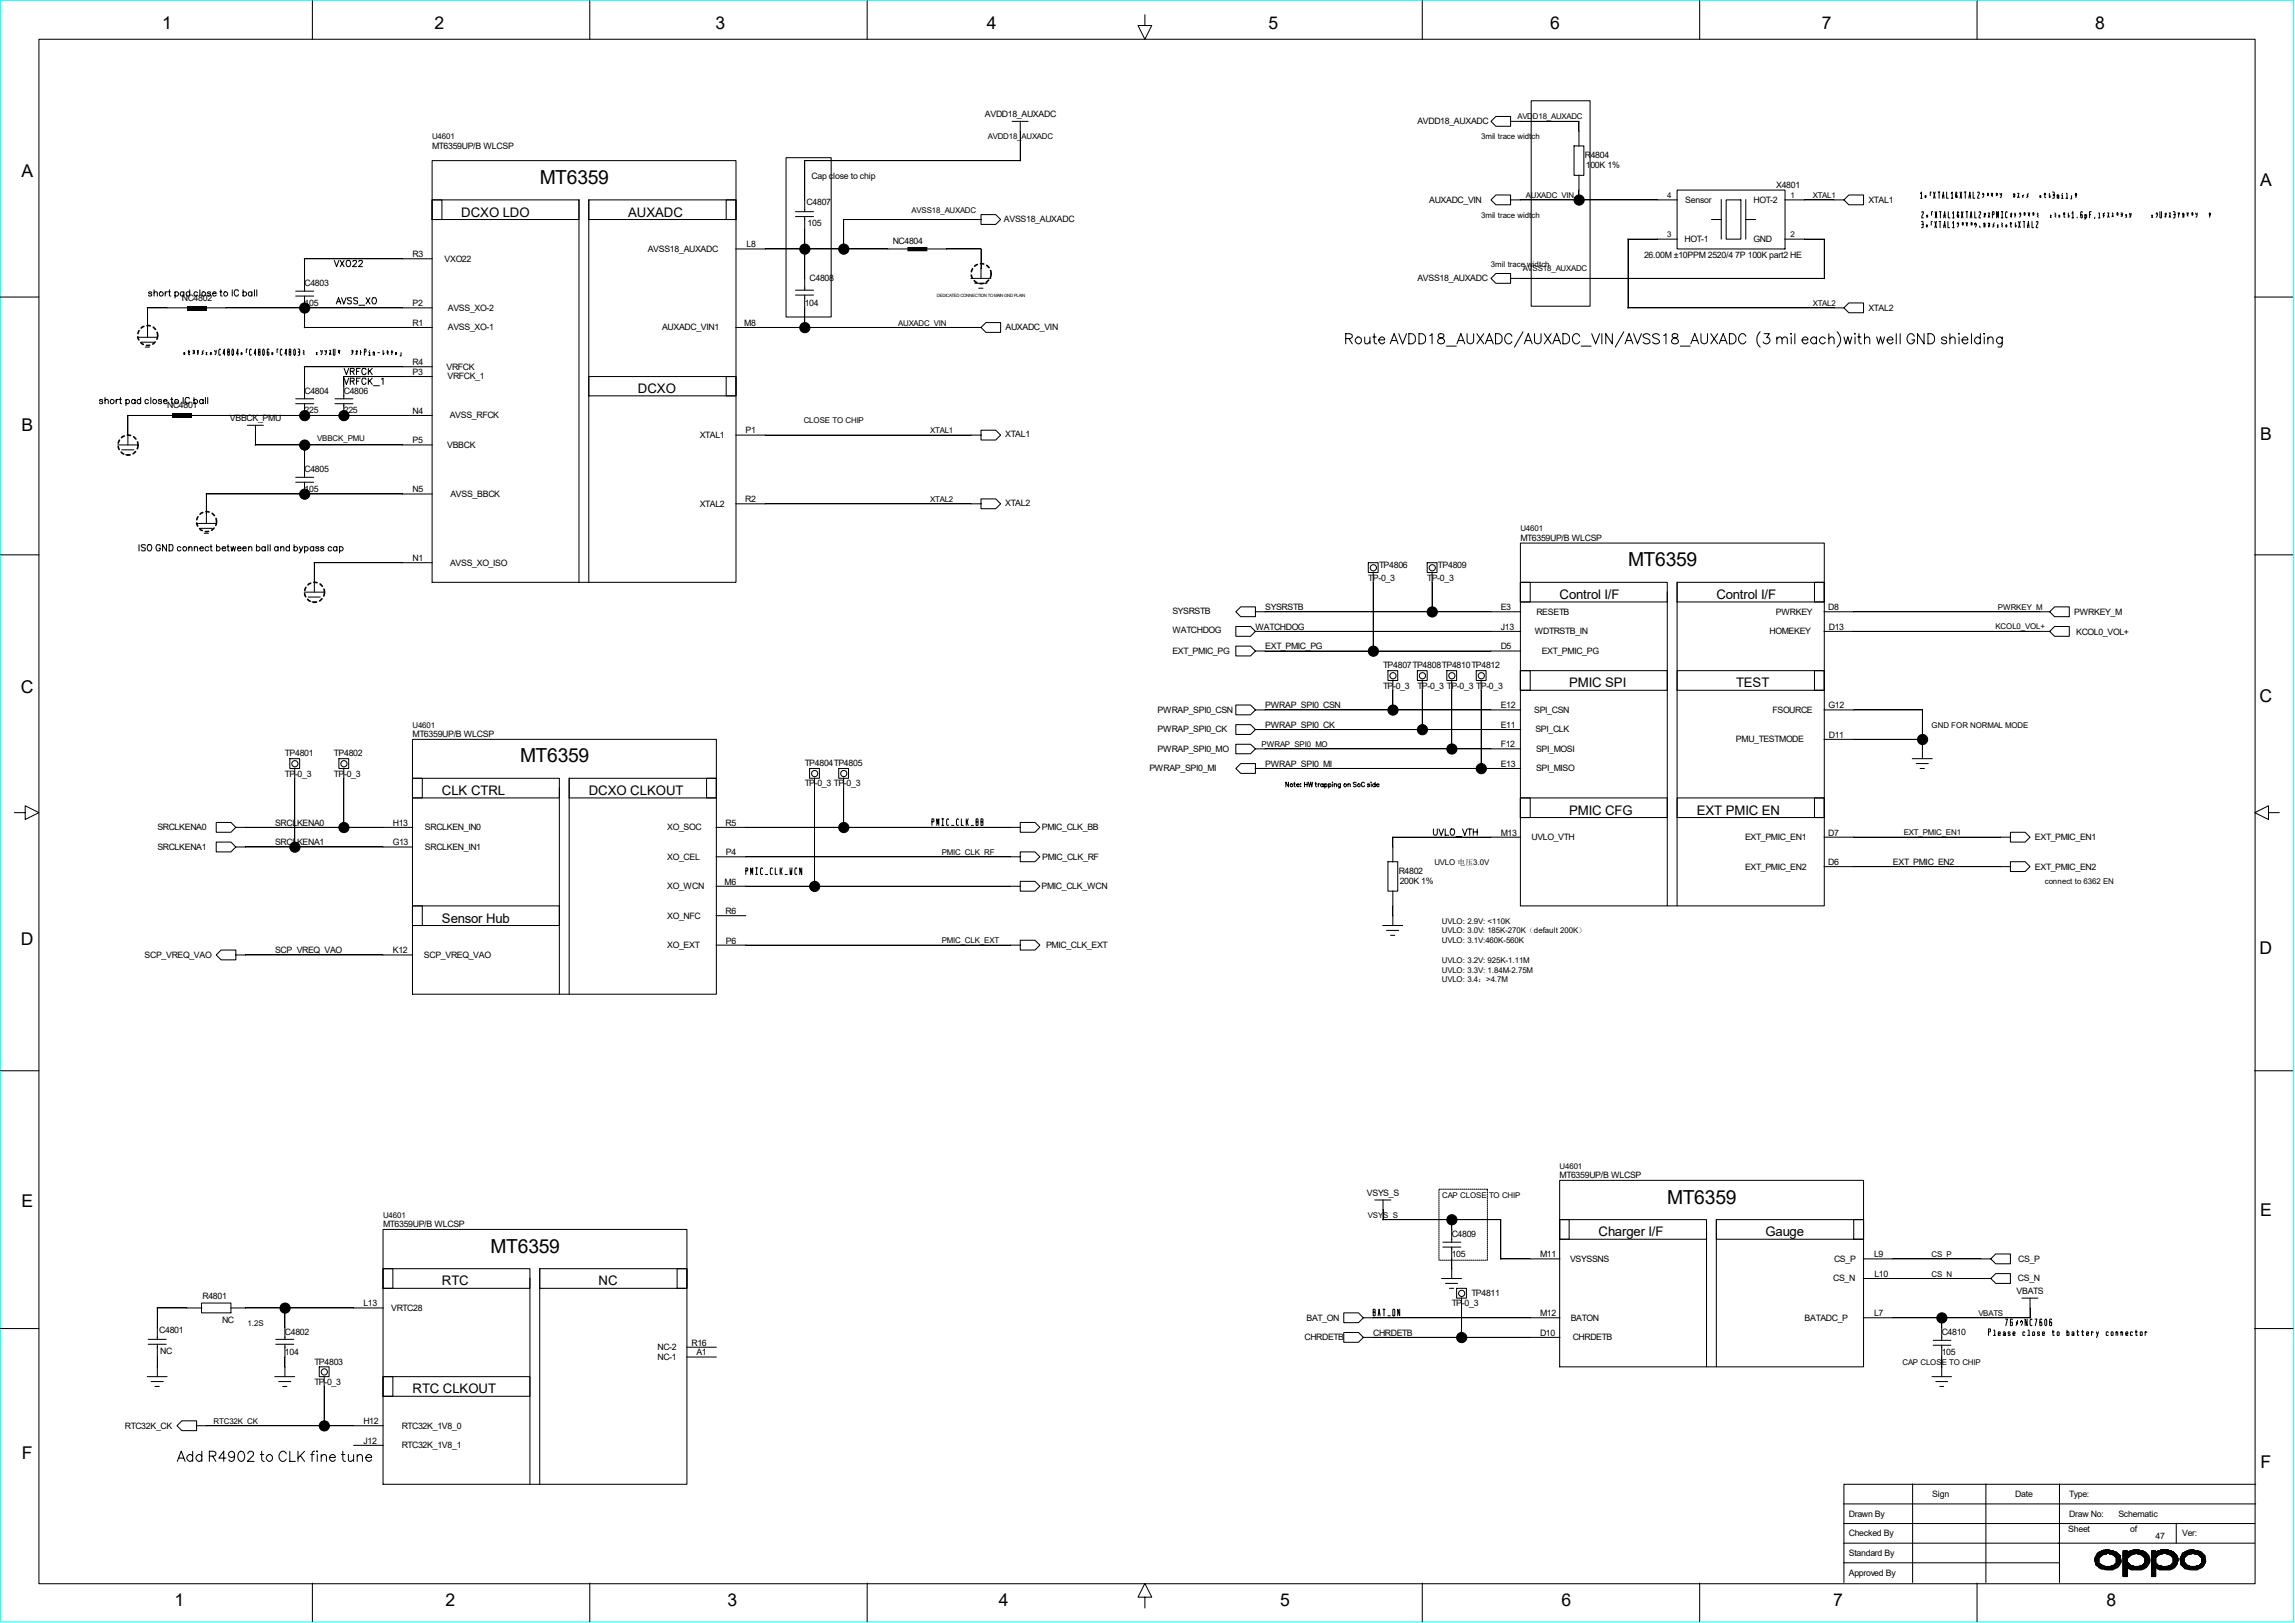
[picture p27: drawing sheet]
<svg xmlns="http://www.w3.org/2000/svg" width="297mm" height="210mm" viewBox="0 0 297 210" stroke-linecap="round" stroke-linejoin="round" font-family="sans-serif">
<defs><g id="words">
<g font-size="2.5">
<text x="69.8" y="23.8">MT6359</text>
<text x="210.7" y="73.3">MT6359</text>
<text x="67.3" y="98.6">MT6359</text>
<text x="215.8" y="155.7">MT6359</text>
<text x="63.5" y="162.1">MT6359</text>
</g>
<g font-size="2.3">
<text x="21" y="3.8">1</text>
<text x="56.2" y="3.8">2</text>
<text x="92.6" y="3.8">3</text>
<text x="127.7" y="3.8">4</text>
<text x="164.2" y="3.8">5</text>
<text x="200.6" y="3.8">6</text>
<text x="235.8" y="3.8">7</text>
<text x="271.1" y="3.8">8</text>
<text x="2.8" y="22.9">A</text>
<text x="292.5" y="24.1">A</text>
<text x="2.8" y="55.8">B</text>
<text x="292.5" y="56.9">B</text>
<text x="2.7" y="89.7">C</text>
<text x="292.4" y="90.8">C</text>
<text x="2.7" y="122.3">D</text>
<text x="292.4" y="123.4">D</text>
<text x="2.8" y="156.2">E</text>
<text x="292.5" y="157.3">E</text>
<text x="2.8" y="188.8">F</text>
<text x="292.5" y="189.9">F</text>
<text x="22.6" y="207.8">1</text>
<text x="57.7" y="207.8">2</text>
<text x="94.2" y="207.8">3</text>
<text x="129.2" y="207.8">4</text>
<text x="165.7" y="207.8">5</text>
<text x="202.1" y="207.8">6</text>
<text x="237.2" y="207.8">7</text>
<text x="272.6" y="207.8">8</text>
</g>
<g font-size="1.7">
<text x="59.7" y="28">DCXO LDO</text>
<text x="81.3" y="28">AUXADC</text>
<text x="82.5" y="50.8">DCXO</text>
<text x="201.8" y="77.5">Control I/F</text>
<text x="222.1" y="77.5">Control I/F</text>
<text x="203.1" y="88.9">PMIC SPI</text>
<text x="224.7" y="88.9">TEST</text>
<text x="57.2" y="102.9">CLK CTRL</text>
<text x="76.2" y="102.9">DCXO CLKOUT</text>
<text x="203.1" y="105.4">PMIC CFG</text>
<text x="219.6" y="105.4">EXT PMIC EN</text>
<text x="57.2" y="119.4">Sensor Hub</text>
<text x="206.9" y="160">Charger I/F</text>
<text x="228.5" y="160">Gauge</text>
<text x="57.2" y="166.3">RTC</text>
<text x="77.5" y="166.3">NC</text>
<text x="53.4" y="180.3">RTC CLKOUT</text>
</g>
<g font-size="1.1">
<text x="127.5" y="15.2">AVDD18_AUXADC</text>
<text x="183.4" y="16.1">AVDD18_AUXADC</text>
<text x="55.9" y="19.2">MT6359UP/B WLCSP</text>
<text x="105" y="23.1">Cap close to chip</text>
<text x="205.1" y="20.5">R4804</text>
<text x="205.2" y="21.8">100K 1%</text>
<text x="104.4" y="26.6">C4807</text>
<text x="104.5" y="29.3">105</text>
<text x="129.9" y="28.8">AVSS18_AUXADC</text>
<text x="185" y="26.2">AUXADC_VIN</text>
<text x="218.1" y="26.2">Sensor</text>
<text x="226.9" y="26.2">HOT-2</text>
<text x="229.9" y="24.4">X4801</text>
<text x="241.8" y="26.2">XTAL1</text>
<text x="53.4" y="33.3">R3</text>
<text x="57.5" y="33.9">VXO22</text>
<text x="83.8" y="32.6">AVSS18_AUXADC</text>
<text x="96.6" y="32">L8</text>
<text x="115.5" y="31.5">NC4804</text>
<text x="212.8" y="33.4">26.00M ±10PPM 2520/4 7P 100K part2 HE</text>
<text x="218" y="31.3">HOT-1</text>
<text x="226.9" y="31.3">GND</text>
<text x="23.5" y="38.9">NC4802</text>
<text x="39.4" y="39.5">105</text>
<text x="39.4" y="37">C4803</text>
<text x="53.4" y="39.6">P2</text>
<text x="58" y="40.2">AVSS_XO-2</text>
<text x="104.1" y="39.5">104</text>
<text x="104.8" y="36.4">C4808</text>
<text x="183.4" y="36.4">AVSS18_AUXADC</text>
<text x="241.8" y="40.2">XTAL2</text>
<text x="53.4" y="42.2">R1</text>
<text x="53.4" y="47.2">R4</text>
<text x="57.8" y="47.8">VRFCK</text>
<text x="58" y="42.8">AVSS_XO-1</text>
<text x="85.7" y="42.8">AUXADC_VIN1</text>
<text x="96.3" y="42.2">M8</text>
<text x="130.1" y="42.8">AUXADC_VIN</text>
<text x="21.6" y="52.8">NC4801</text>
<text x="39.4" y="53.5">225</text>
<text x="39.4" y="51">C4804</text>
<text x="44.5" y="51">C4806</text>
<text x="44.5" y="53.5">225</text>
<text x="53.4" y="53.6">N4</text>
<text x="53.4" y="48.5">P3</text>
<text x="57.9" y="49.1">VRFCK_1</text>
<text x="29.8" y="54.5">VBBCK_PMU</text>
<text x="53.4" y="57.4">P5</text>
<text x="57.9" y="58">VBBCK</text>
<text x="58.2" y="54.1">AVSS_RFCK</text>
<text x="90.6" y="56.7">XTAL1</text>
<text x="96.5" y="56.1">P1</text>
<text x="130.1" y="56.6">XTAL1</text>
<text x="39.4" y="63.6">105</text>
<text x="39.4" y="61.1">C4805</text>
<text x="53.4" y="63.7">N5</text>
<text x="58.3" y="64.3">AVSS_BBCK</text>
<text x="90.6" y="65.6">XTAL2</text>
<text x="96.4" y="65">R2</text>
<text x="130.1" y="65.4">XTAL2</text>
<text x="196.8" y="70">MT6359UP/B WLCSP</text>
<text x="53.4" y="72.6">N1</text>
<text x="58.3" y="73.2">AVSS_XO_ISO</text>
<text x="177.1" y="75.1">TP-0_3</text>
<text x="178.5" y="73.5">TP4806</text>
<text x="184.7" y="75.1">TP-0_3</text>
<text x="186.1" y="73.5">TP4809</text>
<text x="151.7" y="79.4">SYSRSTB</text>
<text x="151.7" y="82">WATCHDOG</text>
<text x="162.5" y="81.5">WATCHDOG</text>
<text x="163.7" y="79">SYSRSTB</text>
<text x="194.2" y="81.5">J13</text>
<text x="194.2" y="79">E3</text>
<text x="198.6" y="82.1">WDTRSTB_IN</text>
<text x="198.8" y="79.5">RESETB</text>
<text x="229" y="82.1">HOMEKEY</text>
<text x="229.8" y="79.5">PWRKEY</text>
<text x="236.6" y="79">D8</text>
<text x="236.7" y="81.5">D13</text>
<text x="268.4" y="79.5">PWRKEY_M</text>
<text x="268.7" y="82.2">KCOL0_VOL+</text>
<text x="151.7" y="84.6">EXT_PMIC_PG</text>
<text x="163.7" y="84">EXT_PMIC_PG</text>
<text x="179" y="86.5">TP4807TP4808TP4810TP4812</text>
<text x="179" y="89.1">TP-0_3</text>
<text x="183.4" y="89.1">TP-0_3 TP-0_3 TP-0_3</text>
<text x="194.2" y="84">D5</text>
<text x="199.5" y="84.6">EXT_PMIC_PG</text>
<text x="53.4" y="95.4">MT6359UP/B WLCSP</text>
<text x="149.8" y="92.2">PWRAP_SPI0_CSN</text>
<text x="149.8" y="94.8">PWRAP_SPI0_CK</text>
<text x="163.7" y="94.2">PWRAP_SPI0_CK</text>
<text x="163.7" y="91.7">PWRAP_SPI0_CSN</text>
<text x="194.2" y="91.7">E12</text>
<text x="194.2" y="94.2">E11</text>
<text x="198.5" y="92.2">SPI_CSN</text>
<text x="198.7" y="94.8">SPI_CLK</text>
<text x="229.4" y="92.2">FSOURCE</text>
<text x="236.6" y="91.7">G12</text>
<text x="236.7" y="95.5">D11</text>
<text x="36.9" y="97.9">TP4801</text>
<text x="36.9" y="100.5">TP-0_3</text>
<text x="43.2" y="100.5">TP-0_3</text>
<text x="43.2" y="97.9">TP4802</text>
<text x="104.1" y="101.8">TP-0_3 TP-0_3</text>
<text x="104.1" y="99.1">TP4804TP4805</text>
<text x="148.8" y="99.8">PWRAP_SPI0_MI</text>
<text x="149.8" y="97.3">PWRAP_SPI0_MO</text>
<text x="163.7" y="99.2">PWRAP_SPI0_MI</text>
<text x="194.2" y="99.2">E13</text>
<text x="194.2" y="96.7">F12</text>
<text x="198.8" y="97.3">SPI_MOSI</text>
<text x="198.8" y="99.8">SPI_MISO</text>
<text x="224.7" y="96.1">PMU_TESTMODE</text>
<text x="20.4" y="107.4">SRCLKENA0</text>
<text x="35.6" y="106.8">SRCLKENA0</text>
<text x="50.8" y="106.8">H13</text>
<text x="55" y="107.4">SRCLKEN_IN0</text>
<text x="86.4" y="107.4">XO_SOC</text>
<text x="93.9" y="106.8">R5</text>
<text x="134.8" y="107.4">PMIC_CLK_BB</text>
<text x="20.4" y="110">SRCLKENA1</text>
<text x="35.6" y="109.4">SRCLKENA1</text>
<text x="50.8" y="109.4">G13</text>
<text x="55" y="110">SRCLKEN_IN1</text>
<text x="86.4" y="111.3">XO_CEL</text>
<text x="93.9" y="110.7">P4</text>
<text x="134.9" y="111.3">PMIC_CLK_RF</text>
<text x="181" y="113.1">R4802</text>
<text x="194.2" y="108.1">M13</text>
<text x="198.2" y="108.7">UVLO_VTH</text>
<text x="225.8" y="108.7">EXT_PMIC_EN1</text>
<text x="225.8" y="112.5">EXT_PMIC_EN2</text>
<text x="236.6" y="108.1">D7</text>
<text x="236.6" y="111.9">D6</text>
<text x="245" y="111.9">EXT_PMIC_EN2</text>
<text x="263.4" y="112.5">EXT_PMIC_EN2</text>
<text x="263.4" y="108.7">EXT_PMIC_EN1</text>
<text x="86.4" y="118.9">XO_NFC</text>
<text x="86.4" y="115.1">XO_WCN</text>
<text x="93.8" y="114.5">M6</text>
<text x="93.9" y="118.3">R6</text>
<text x="134.8" y="115.1">PMIC_CLK_WCN</text>
<text x="181.1" y="114.4">200K 1%</text>
<text x="18.7" y="124">SCP_VREQ_VAO</text>
<text x="35.6" y="123.4">SCP_VREQ_VAO</text>
<text x="50.8" y="123.4">K12</text>
<text x="54.9" y="124">SCP_VREQ_VAO</text>
<text x="86.4" y="122.7">XO_EXT</text>
<text x="93.9" y="122.1">P6</text>
<text x="135.4" y="122.7">PMIC_CLK_EXT</text>
<text x="176.9" y="154.8">VSYS_S</text>
<text x="201.8" y="152.4">MT6359UP/B WLCSP</text>
<text x="49.6" y="158.8">MT6359UP/B WLCSP</text>
<text x="187.9" y="160.1">C4809</text>
<text x="187.9" y="162.6">105</text>
<text x="190.4" y="167.7">TP4811</text>
<text x="199.3" y="162.7">M11</text>
<text x="203.2" y="163.3">VSYSSNS</text>
<text x="237.2" y="165.8">CS_N</text>
<text x="237.4" y="163.3">CS_P</text>
<text x="242.5" y="162.7">L9</text>
<text x="242.6" y="165.2">L10</text>
<text x="261" y="167.5">VBATS</text>
<text x="261.2" y="165.8">CS_N</text>
<text x="261.2" y="163.3">CS_P</text>
<text x="20.6" y="172.5">C4801</text>
<text x="26.2" y="168.1">R4801</text>
<text x="28.7" y="171.2">NC</text>
<text x="36.9" y="172.8">C4802</text>
<text x="47" y="169">L13</text>
<text x="50.6" y="169.6">VRTC28</text>
<text x="168.8" y="173.4">CHRDETB</text>
<text x="169.1" y="170.9">BAT_ON</text>
<text x="177.7" y="172.8">CHRDETB</text>
<text x="187.9" y="169">TP-0_3</text>
<text x="199.3" y="172.8">D10</text>
<text x="199.3" y="170.3">M12</text>
<text x="203.3" y="170.9">BATON</text>
<text x="203.5" y="173.4">CHRDETB</text>
<text x="233.6" y="170.9">BATADC_P</text>
<text x="242.5" y="170.3">L7</text>
<text x="251.3" y="172.8">C4810</text>
<text x="20.7" y="175.2">NC</text>
<text x="36.9" y="175.3">104</text>
<text x="40.7" y="176.6">TP4803</text>
<text x="40.7" y="179.2">TP-0_3</text>
<text x="85.1" y="176">NC-1</text>
<text x="85.1" y="174.7">NC-2</text>
<text x="89.5" y="174.1">R16</text>
<text x="90.1" y="175.4">A1</text>
<text x="251.3" y="175.3">105</text>
<text x="16.2" y="184.9">RTC32K_CK</text>
<text x="47" y="184.3">H12</text>
<text x="52" y="184.9">RTC32K_1V8_0</text>
<text x="47" y="186.8">J12</text>
<text x="52" y="187.4">RTC32K_1V8_1</text>
<text x="239.3" y="196.3">Drawn By</text>
<text x="250.1" y="193.7">Sign</text>
<text x="260.8" y="193.7">Date</text>
<text x="267.8" y="193.7">Type:</text>
<text x="267.8" y="196.3">Draw No:</text>
<text x="274.2" y="196.3">Schematic</text>
<text x="239.3" y="198.8">Checked By</text>
<text x="239.3" y="201.3">Standard By</text>
<text x="239.3" y="203.9">Approved By</text>
<text x="267.7" y="198.3">Sheet</text>
<text x="275.7" y="198.3">of</text>
<text x="279" y="199.1">47</text>
<text x="282.4" y="198.8">Ver:</text>
</g>
<g font-size="1">
<text x="55.9" y="18">U4601</text>
<text x="127.8" y="18">AVDD18_AUXADC</text>
<text x="191.7" y="18">3mil trace widtch</text>
<text x="196.4" y="15.5">AVDD18_AUXADC</text>
<text x="118" y="27.5">AVSS18_AUXADC</text>
<text x="191.7" y="28.2">3mil trace widtch</text>
<text x="197.5" y="25.6">AUXADC_VIN</text>
<text x="215.8" y="25.6">4</text>
<text x="231.7" y="25.6">1</text>
<text x="234.6" y="25.6">XTAL1</text>
<text x="193" y="34.5">3mil trace widtch</text>
<text x="197.1" y="35">AVSS18_AUXADC</text>
<text x="215.8" y="30.7">3</text>
<text x="231.7" y="30.7">2</text>
<text x="234.6" y="39.6">XTAL2</text>
<text x="116.2" y="42.1">AUXADC_VIN</text>
<text x="41.1" y="57.1">VBBCK_PMU</text>
<text x="104" y="54.8">CLOSE TO CHIP</text>
<text x="120.4" y="56">XTAL1</text>
<text x="120.4" y="64.9">XTAL2</text>
<text x="196.8" y="68.7">U4601</text>
<text x="258.2" y="81.4">KCOL0_VOL+</text>
<text x="258.6" y="78.9">PWRKEY_M</text>
<text x="53.4" y="94.1">U4601</text>
<text x="250" y="94.1">GND FOR NORMAL MODE</text>
<text x="163.3" y="96.6">PWRAP_SPI0_MO</text>
<text x="121.9" y="110.6">PMIC_CLK_RF</text>
<text x="185.6" y="111.9">UVLO 电压3.0V</text>
<text x="246.4" y="108.1">EXT_PMIC_EN1</text>
<text x="186.6" y="119.5">UVLO: 2.9V: &lt;110K</text>
<text x="264.6" y="114.4">connect to 6362 EN</text>
<text x="121.9" y="122">PMIC_CLK_EXT</text>
<text x="186.6" y="120.8">UVLO: 3.0V: 185K-270K（default 200K）</text>
<text x="186.6" y="122">UVLO: 3.1V:460K-560K</text>
<text x="186.6" y="124.6">UVLO: 3.2V: 925K-1.11M</text>
<text x="186.6" y="125.9">UVLO: 3.3V: 1.84M-2.75M</text>
<text x="186.6" y="127.1">UVLO: 3.4：&gt;4.7M</text>
<text x="186.6" y="155">CAP CLOSE TO CHIP</text>
<text x="201.8" y="151.2">U4601</text>
<text x="49.6" y="157.6">U4601</text>
<text x="177" y="157.6">VSYS_S</text>
<text x="250" y="162.6">CS_P</text>
<text x="250" y="165.2">CS_N</text>
<text x="32" y="171.5">1.2S</text>
<text x="256" y="170.3">VBATS</text>
<text x="246.2" y="176.6">CAP CLOSE TO CHIP</text>
<text x="27.6" y="184.2">RTC32K_CK</text>
</g>
<text font-size=".6" x="121.2" y="38.4">DEDICATED CONNECTION TO MAIN GND PLAIN</text>
</g></defs>
<path d="M.1 0h296.7v209.9h-296.7z" fill="none" stroke="#0ff" stroke-width=".13"/>
<path d="M24.2 39.6h2.6v.5h-2.6zM22.3 53.5h2.5v.6h-2.5z" fill="#000"/>
<g fill="none" stroke="#000" stroke-width=".13">
<path d="M5 5.1h286.8v199.8h-286.8zM40.4 .1v5M76.3 .1v5M112.2 .1v5M131 15.7h2.1M132 15.7v5.1M148.2 1.9v1.4h.9l-.9 1.8-.9-1.8h.9M184.1 .1v5M193.6 15.1h1.9v1.2h-1.9l-.6-.6zM195.5 15.7h8.8v3.2M198.2 13h7.6v26.6h-7.6zM203.7 18.9h1.3v3.8h-1.3z"/>
<path d="M220 .1v5M255.9 .1v5M0 38.4h5M19 39.8h5.2M19.1 39.8v3.8M19.6 37.9v-.1a.24 .24 0 0 0-.4 .1l.4 .2v.2a.24 .24 0 0 1-.4-.1M19.9 37.9l.2-.1h.2l.1 .5M19.9 37.5v.8M21.4 37.8v.5M21.7 37.8h-.2l-.1 .2M21.8 37.8h.3M21.9 37.5v.8h.2"/>
<path d="M22.6 37.9a.26 .26 0 0 1 .4-.1 .26 .26 0 0 1 0 .4 .26 .26 0 0 1-.4 0M22.6 37.8v.8M23.8 37.9a.26 .26 0 0 0-.4-.1 .26 .26 0 0 0 0 .4 .26 .26 0 0 0 .4 0M23.8 37.8v.5M24.6 37.9a.26 .26 0 0 0-.4-.1 .26 .26 0 0 0 0 .4 .26 .26 0 0 0 .4 0M24.6 37.5v.8M25.6 37.9a.26 .26 0 0 0-.4-.1 .26 .26 0 0 0 0 .4 .26 .26 0 0 0 .4 0M25.9 37.5v.8M26.7 39.8h29.3M27.3 37.9l-.1-.1a.24 .24 0 0 0-.4 .1l.4 .2v.2a.24 .24 0 0 1-.4-.1M27.5 38h.5a.25 .25 0 0 0-.4-.2 .25 .25 0 0 0 0 .4l.1 .1 .3-.1M28.4 37.8h.3"/>
<path d="M28.6 37.5v.8h.1M30.1 37.5v.8M30.9 37.7a.31 .31 0 0 0-.5-.2 .31 .31 0 0 0-.1 .5 .28 .28 0 0 0 .2 .3 .28 .28 0 0 0 .4-.2M31.5 37.9a.26 .26 0 0 1 .3-.1 .26 .26 0 0 1 0 .4 .26 .26 0 0 1-.3 0M31.5 37.5v.8M32.6 37.9a.26 .26 0 0 0-.4-.1 .26 .26 0 0 0 0 .4 .26 .26 0 0 0 .4 0M32.6 37.8v.5M32.9 37.5v.8M33.2 37.5v.8M38.3 37.7h2.3M38.3 38.3h2.3M39.4 33.5h16.6"/>
<path d="M39.4 33.5v4.2M39.4 38.3v4.1M43.3 33.7l.3 .8 .3-.8M43.5 39.3l.3-.8 .3 .8M43.6 39h.4M44 33.7l.5 .8M44.2 38.5l.3 .8 .3-.8M44.5 33.7l-.5 .8M44.9 33.7a.4 .4 0 0 1 .5 .2 .4 .4 0 0 1-.1 .5v.1a.4 .4 0 0 1-.5-.2 .4 .4 0 0 1 .1-.5zM45.5 38.6l-.1-.1h-.4v.1l.1 .3 .4 .1-.1 .3a.33 .33 0 0 1-.4-.1M45.7 33.9v-.2h.4v.3l-.5 .5h.5M46.3 38.6l-.1-.1h-.4v.1l.1 .3 .4 .1-.1 .3a.33 .33 0 0 1-.4-.1"/>
<path d="M46.4 33.9l.1-.2h.4v.3l-.5 .5h.5M46.4 39.5h.8M47.4 38.5l.5 .8M47.9 38.5l-.5 .8M48.3 38.5a.4 .4 0 0 1 .4 .2 .4 .4 0 0 1-.1 .5v.1a.4 .4 0 0 1-.5-.2 .4 .4 0 0 1 .1-.5zM55.9 25.9h19v2.5h-19zM55.9 25.9h1.3v2.5h-1.3zM55.9 20.8h39.3v54.6h-39.3zM74.9 25.8v49.6M76.2 25.9h19v2.5h-19zM76.2 25.8v49.6M94 25.9h1.2v2.5h-1.2z"/>
<path d="M95.2 32.2h22.3M101.7 20.4h5.9v20.6h-5.9zM103 38.2h2.3M103 37.5h2.3M103 28h2.3M103 27.4h2.3M104.1 20.8h27.9M104.1 20.8v6.6M104.1 28v9.5M104.1 38.2v4.2M109.1 28.4h17.9M109.2 28.4v3.9"/>
<path d="M119.9 32.2h7.1v3.8M125.6 36h2.6M126.2 36.7h1.5M126.7 37.3h.5M127 27.8h1.9l.6 .6-.6 .6h-1.9zM193.6 25.2h1.9v1.3h-1.9l-.6-.6zM193.6 35.4h1.9v1.3h-1.9l-.6-.7zM195.5 36h40.6M195.5 25.9h21.6M204.3 22.6v3.3M210.7 39.8h28M210.7 30.9h6.4"/>
<path d="M210.7 30.9v9M217 24.6h14v7.6h-14zM221.5 28.4h1.3M222.8 25.8v5.1M223.4 25.9h1.9v5h-1.9zM225.9 28.4h1.3M225.9 25.8v5.1M231 25.9h7.7M231 30.9h5.1v5.2M238.6 25.9l.7-.7h1.9v1.3h-1.9zM238.6 39.8l.7-.6h1.9v1.3h-1.9zM248.5 25.1l.2-.3v.9"/>
<path d="M248.5 25.7h.3M248.7 28.7h.2l-.1 .3h-.1M248.7 27.5l.1-.1 .1 .1-.2 .6v.1h.2M248.8 29h.1M248.8 29l.1 .4-.2 .1M249.1 25.4h.2l-.1 .2zM249.3 29.2h.1v.2zM249.3 27.9h.2l-.1 .2zM249.9 24.8h-.1v.5M250.1 28.7h-.2v.4M250.1 27.4h-.1v.5M250.2 24.8l.2 .9"/>
<path d="M250.4 28.7l.2 .8M250.4 24.8l-.2 .9M250.4 27.4l.3 .8M250.6 28.7l-.2 .8M250.7 27.4l-.3 .8M250.8 24.8h.2M251 24.8v.9M251 28.7h.2M251 27.4h.2M251.1 28.7v.8M251.1 27.4v.8M251.4 25.7l.1-.9 .1 .9"/>
<path d="M251.4 25.4h.1M251.5 28.2l.2-.8 .1 .8M251.5 29.5l.2-.8 .1 .8M251.6 27.9h.1M251.6 29.2h.1M251.9 24.8v.9h.2M252.1 28.7v.8h.2M252.1 27.4v.8h.2M252.5 25.1l.1-.3v.9M252.5 25.7h.2M252.7 27.6l.1-.2v.8M252.7 28.9l.1-.2v.8"/>
<path d="M252.7 28.2h.2M252.7 29.5h.2M253.2 25.1l-.1 .2 .1 .3 .1-.3M253.3 29h.2l-.2 .4M253.3 25l-.1-.2-.1 .2 .2 .6M253.3 28.8h.1M253.4 27.7l-.1 .2 .1 .2 .1-.2M253.5 27.6l-.1-.2-.1 .2 .2 .5M253.7 24.8l.2 .9M253.8 27.4l.2 .8M253.9 24.8l-.2 .9M254 28.8l.1 .1-.1 .2z"/>
<path d="M254 27.4l-.2 .8M254.2 24.8h.2M254.3 24.8v.9M254.4 28.8h.2l-.1 .3M254.4 27.4h.2M254.5 29l.1 .3M254.6 27.4v.8M254.8 25.7l.1-.9 .1 .9M254.8 25.4h.2M255 28.2l.1-.8 .1 .8M255 27.9h.1M255.1 28.8l.1 .1v.2h-.1z"/>
<path d="M255.4 24.8v.9h.2M255.6 27.4v.8h.2M255.6 29.1v-.1h.2l-.1 .4M255.7 28.8v.2M255.9 24.9l.1-.1 .2 .1-.3 .6v.2h.3M256.1 27.5l.1-.1 .1 .1-.2 .6v.1h.2M256.2 29.3v.2M256.5 25.1h.3l-.2 .5M256.6 25h.1M256.7 29h.2l-.1 .3M256.8 27.7h.2M256.8 28.8v.6"/>
<path d="M256.9 27.7l-.1 .4M256.9 27.6v.5M257.2 25l.1 .1v.2h-.1zM257.3 29h.2l-.2 .3M257.3 27.6h.2l-.2 .5M257.4 28.8v.2M257.4 27.9l.1 .2M257.5 29.3l-.1-.1v.2M257.7 25h.2l-.1 .3M257.7 25.1l.2 .3M257.9 27.8l.2-.1-.1-.3h-.1v.8M257.9 29l.2 .3"/>
<path d="M258.1 28.8l-.2 .6M258.4 25l.1 .1-.1 .2zM258.4 28.2v-.8l.1 .6 .1-.6v.8M258.5 29.1h.1M258.5 29.4h.1M258.5 29.1v.3M258.8 25l.1 .2M259 27.4h.2M259 28.2h.2M259 25a.45 .45 0 0 1-.1 .6M259 29l.2 .2M259 28.8l.2 .2"/>
<path d="M259 29.3l.2 .1M259.1 27.4v.8M259.6 29.1l.1 .1v.2l-.1-.1zM259.8 27.5l-.2-.1-.1 .2v.5l.1 .1 .2-.1M260.1 29h.2M260.2 28.8h.1M260.2 27.7h.2M260.2 28.8v.5l.1 .1M260.3 27.7l-.1 .4M260.3 27.6v.5M260.6 25.1h.2l-.2 .3M260.6 25v.1"/>
<path d="M260.8 27.6v.5M260.8 27.7l.1 .2M260.8 25.4h-.2v.2M260.8 28.8v.6l.1-.2M261.1 25h.2l-.2 .6M261.2 25.4l.1 .2M261.2 28.7l.3 .8M261.3 27.7h.2l-.1 .4M261.4 27.6h.1M261.5 28.7l-.3 .8M261.8 25.3v.3M261.8 28.7h.2"/>
<path d="M261.9 25.2l-.2 .2M262 28.7v.8M262 27.6h.1l-.1 .3zM262.3 25.2l.2 .2M262.4 29.5l.1-.8 .1 .8M262.4 29.2h.2M262.5 25l-.2 .6M262.5 27.6h.2l-.1 .3M262.5 27.7l.1 .3M263 28.7v.8h.2M263.1 27.6h.1v.3h-.1zM263.5 28.7h.1h.1l-.2 .6v.2h.2"/>
<path d="M263.7 27.8l.1 .1M263.7 27.6l.1 .1M263.7 28l.1 .1M264 25.4h.1v.2zM264.5 25.1h.3M264.6 25h.1M264.6 25v.5l.2 .1M265.2 25v.6l.1-.2M265.3 27.9h.2M265.3 28.1h.2M265.4 27.9v.2M265.6 24.8l.3 .1-.1 .3h-.1"/>
<path d="M265.8 25.2h.1M265.8 25.2l.1 .4-.3 .1M265.9 27.8l.2 .1M265.9 27.6l.2 .1M265.9 28l.2 .1M266.2 25.3l.1-.1 .1 .5M266.2 25.2v.5M266.4 25.3v-.1v.5M266.4 27.9h.2l-.1 .2zM266.8 25.2h.1v.5M266.8 25.7h.2M266.9 25v.1"/>
<path d="M267 27.7h.3M267.1 27.6h.1M267.1 27.6v.5h.2M267.4 25.7h.2M267.4 25h.1v.7M267.7 27.6v.5l.1-.2M268.1 25.3v.4h-.1M268.1 27.6l.2-.2v.8M268.1 28.2h.3M268.6 25.1h.2M268.6 25v.4M268.7 25l-.1 .6"/>
<path d="M268.8 28.1v.1M269.5 27.5v-.1l-.2 .1v.6l.2 .1v-.4l-.2 .1M269.8 27.9l.1-.1 .1 .1v.3l-.2-.1M269.8 27.8v.6M270.4 27.8h.2M270.6 27.4h-.2v.8M271.1 28.1v.2M271.6 28.2h.2M271.6 27.6h.1v.6M272.2 27.9h.1M272.2 27.7v.4M272.4 27.6l-.2 .1"/>
<path d="M272.8 27.6h.1l-.1 .5M272.8 27.9l.2 .2M273.3 28h.2M273.3 27.6h.1v.4M274 27.6h.1v.3h-.1zM274.5 27.6h.2v.4h-.2M274.5 27.8h.2M275.1 27.8h.1v.3h-.1M275.1 27.9h.1M275.6 27.6l.1 .1M275.6 27.8l.1 .1M275.8 27.6l-.1 .5h-.1"/>
<path d="M278.5 27.9h.1M278.5 28.1h.1M278.5 27.9v.2M279 27.7h.2l-.1 .4M279.1 27.6h.1M279.5 27.4l.1 .8 .1-.1v-.7M280.2 27.7h.2M280.3 27.7l-.1 .4M280.3 27.6v.5M280.7 27.6h.2l-.2 .5M280.8 27.9l.1 .2M281.3 27.4l.2 .1-.1 .3h-.1"/>
<path d="M281.4 27.8h.1M281.4 27.8l.1 .3-.2 .1M281.9 27.6h.2l-.2 .3M281.9 27.7v.4M282.4 27.7h.3l-.1 .4M282.5 27.6v.5M283 27.6h.2l-.1 .3M283 27.7l.2 .3M283.7 27.6h.1v.3h-.1zM284.1 27.6l.1 .2M284.4 27.6a.45 .45 0 0 1-.2 .5M285.9 27.7h.2"/>
<path d="M286 27.6v.3M286 27.6v.5M291.8 38.4h5M13.3 51.8v-.1a.24 .24 0 0 0-.4 .1l.4 .2v.2a.24 .24 0 0 1-.4-.1M13.6 51.9l.2-.2h.2v.5M13.6 51.4v.8M15 51.7v.5M15.2 57.6h2.6M15.3 51.7h-.2l-.1 .2M15.5 51.7h.2M15.6 51.4v.8h.1M15.7 58.2h1.6"/>
<path d="M16.3 58.8h.5M16.3 51.8a.26 .26 0 0 1 .4 0 .26 .26 0 0 1 0 .4 .26 .26 0 0 1-.4-.1M16.3 51.7v.8M16.5 53.8h5.8M16.6 53.8v3.8M17.5 51.8a.26 .26 0 0 0-.4 0 .26 .26 0 0 0 0 .4 .26 .26 0 0 0 .4-.1M17.5 51.7v.5M17.8 43.6h2.6M18.2 51.8a.26 .26 0 0 0-.4 0 .26 .26 0 0 0 0 .4 .26 .26 0 0 0 .4-.1M18.2 51.4v.8M18.3 44.3h1.6M18.8 44.9h.5"/>
<path d="M19.2 51.8a.26 .26 0 0 0-.4 0 .26 .26 0 0 0 0 .4 .26 .26 0 0 0 .4-.1M19.5 51.4v.8M20.9 51.8v-.1a.24 .24 0 0 0-.4 .1l.4 .2v.2a.24 .24 0 0 1-.4-.1M21.2 51.9h.4a.25 .25 0 0 0-.3-.2 .25 .25 0 0 0-.1 .4l.1 .1 .3-.1M22.1 51.7h.3M22.2 51.4v.8h.2M23.7 51.4v.8M23.8 45.7h.1v.2zM24.3 45.5h.3l-.1 .2M24.4 45.3v.6h.2M24.5 51.6a.31 .31 0 0 0-.4-.1 .31 .31 0 0 0-.1 .4 .28 .28 0 0 0 .2 .3 .28 .28 0 0 0 .3-.2M24.8 53.8h31.2"/>
<path d="M25 45.3h.1v.5h-.1M25 45.6h.1M25.1 51.8a.26 .26 0 0 1 .4 0 .26 .26 0 0 1 0 .4 .26 .26 0 0 1-.4-.1M25.1 51.4v.8M25.6 45.3v.4M25.7 45.3l-.1 .6M26.2 45.6l.1 .2M26.3 45.3l-.2 .6M26.3 51.8a.26 .26 0 0 0-.4 0 .26 .26 0 0 0 0 .4 .26 .26 0 0 0 .4-.1M26.3 51.7v.5M26.6 51.4v.8M26.7 45.6h.1"/>
<path d="M26.7 45.9h.1M26.7 45.6v.3M26.9 51.4v.8M27.2 45.7h.1v.2zM27.8 45.3l.1 .3M28 45.3a.45 .45 0 0 1-.2 .6M28.5 45.3l-.1-.1-.1 .1v.5l.1 .2 .1-.1M29.1 45.8h-.2l.1-.6v.8M29.5 45.6v.4l.2-.1v-.3l-.2-.1v-.3l.2 .1-.1 .3M30.1 45.2l.1 .1v.5l-.1 .2-.1-.2zM30.8 45.8h-.2l.2-.6v.8M31.2 45.7h.1v.2z"/>
<path d="M32 45.2h-.1v.4M32 55h2.1M32.5 45.3l-.1-.1-.1 .1v.5l.1 .2 .1-.1M33 57.6h23M33.1 55v2.6M33.1 45.8h-.2l.2-.6v.8M33.5 45.6v.4l.2-.1v-.3l-.3-.1 .1-.3 .2 .1-.1 .3M34.1 45.2l.1 .1v.5l-.1 .2-.1-.2zM34.8 45.3v-.1l-.2 .1v.6l.2 .1v-.4h-.2M35.2 45.7h.1v.2zM36 45.2h-.1v.4M36.5 45.3l-.1-.1-.1 .1v.5l.1 .2 .1-.1"/>
<path d="M37.1 45.8h-.2l.1-.6v.8M37.5 45.6v.4l.1-.1v-.3l-.2-.1 .1-.3 .1 .1v.3M38.1 45.2l.1 .1v.5l-.1 .2-.1-.2zM38.3 51.6h2.3M38.3 52.2h2.3M38.6 45.2l.2 .1-.1 .3h-.1M38.7 45.6h.1M38.7 45.6l.1 .3-.2 .1M39.2 45.6l.2 .1M39.2 45.3l.2 .2M39.2 45.8l.2 .1M39.4 42.4h16.6"/>
<path d="M39.4 47.5h16.6M39.4 47.5v4.1M39.4 52.2v1.6M39.4 57.6v4.2M40.9 45.6h.2M40.9 45.9h.2M41 45.6v.3M41.5 45.3l.1 .3M41.7 45.3a.45 .45 0 0 1-.2 .6M42 45.3l.1 .3M42.2 45.3a.45 .45 0 0 1-.1 .6M42.6 45.3h.2l-.2 .6"/>
<path d="M42.7 45.7l.1 .2M43.1 45.2l.1 .8 .1-.1v-.7M43.3 51.6h2.4M43.3 52.2h2.4M43.8 45.3h.2l-.1 .3M43.8 45.5l.1 .3M44.4 48.7h11.6M44.5 48.7v2.9M44.5 52.2v1.6M44.5 47.7l.3 .8 .3-.8M44.5 48.9l.3 .8 .3-.8M45.3 48h.5v-.3h-.5v.8"/>
<path d="M45.3 49.3h.5v-.4h-.5v.8M45.5 45.3h.2l-.2 .6M45.5 45.6h.2M45.6 48l.2 .5M45.6 49.3l.2 .4M46.1 45.5h.2M46.1 48h.3M46.1 49.3h.3M46.2 45.5l-.1 .3M46.2 45.3v.6M46.6 47.7h-.5v.8M46.6 48.9h-.5v.8"/>
<path d="M46.7 45.3v.6M46.7 45.5v.1M47.2 45.6l.2-.1-.1-.3h-.1v.8M47.4 47.8a.31 .31 0 0 0-.5-.1 .31 .31 0 0 0-.1 .4 .28 .28 0 0 0 .2 .4 .28 .28 0 0 0 .4-.2M47.4 49.1a.31 .31 0 0 0-.5-.1 .31 .31 0 0 0-.1 .4 .28 .28 0 0 0 .2 .3 .28 .28 0 0 0 .4-.2M47.7 47.7v.8M47.7 48.9v.8M47.7 45.6h.1v.4M47.7 46h.2M47.8 45.3v.1M47.8 48l.4 .5M47.8 49.3l.4 .4"/>
<path d="M48.2 47.7l-.5 .5M48.2 48.9l-.5 .5M48.3 45.6h.1l.1 .4M48.3 45.6v.4M48.3 49.9h.8M48.9 45.6h.2M49.4 49.1l.2-.2v.8M49.6 45.3v.6l.1-.2M50.1 45.3l.1 .6M50.2 45.5l-.1 .1M50.2 45.6l-.1 .1M50.6 45.6h.2"/>
<path d="M50.7 45.3v.6M51.2 45.7h.1v.2zM51.9 45.6v.5h-.1M76.2 48.7h19v2.5h-19zM94 48.7h1.2v2.5h-1.2zM95.2 56.3h31.8M95.2 42.4h31.8M127 55.7h1.9l.6 .6-.6 .6h-1.9zM127.6 41.7h1.9v1.3h-1.9l-.6-.6zM174.2 43.8h.5l.3-.1v-.4l-.3-.1h-.5v1.3M174.6 43.8l.4 .7M176.6 43.6l.1 .8 .3 .1 .3-.3"/>
<path d="M177.3 43.6v.9M177.7 43.6h.4M177.8 43.2v1l.1 .2 .3 .1M178.4 44h.8a.4 .4 0 0 0-.6-.4 .4 .4 0 0 0-.1 .7 .37 .37 0 0 0 .4 .2 .37 .37 0 0 0 .3-.2M179.9 44.5l.5-1.3 .5 1.3M180.1 44.1h.6M181 43.2l.5 1.3 .5-1.3M182.3 43.2h.5a.71 .71 0 0 1 .4 .6 .71 .71 0 0 1-.4 .7h-.5zM183.6 43.2h.5a.71 .71 0 0 1 .4 .6 .71 .71 0 0 1-.4 .7h-.5zM185 43.4l.3-.2v1.3M186.2 43.3a.27 .27 0 0 0 .1 .4 .47 .47 0 0 1 .5 .2 .47 .47 0 0 1 0 .5 .41 .41 0 0 1-.5 .1 .41 .41 0 0 1-.2-.6l.3-.2h.3a.27 .27 0 0 0 .1-.4l-.2-.1zM187.2 44.8h1.3"/>
<path d="M188.6 44.5l.5-1.3 .5 1.3M188.8 44.1h.6M189.9 43.2v.9a.43 .43 0 0 0 .4 .4 .43 .43 0 0 0 .4-.4v-.9M191.1 43.2l.9 1.3M192 43.2l-.9 1.3M192.2 44.5l.5-1.3 .6 1.3M192.4 44.1h.6M193.5 43.2h.5a.71 .71 0 0 1 .4 .6 .71 .71 0 0 1-.4 .7h-.5zM195.7 43.5a.43 .43 0 0 0-.7-.2 .68 .68 0 0 0-.3 .7 .68 .68 0 0 0 .7 .5l.3-.3M197.1 42.9l-1.1 2M197.3 44.5l.5-1.3 .5 1.3M197.5 44.1h.6"/>
<path d="M198.6 43.2v.9a.43 .43 0 0 0 .4 .4 .43 .43 0 0 0 .4-.4v-.9M199.9 43.2l.8 1.3M200.7 43.2l-.8 1.3M201 44.5l.5-1.3 .5 1.3M201.2 44.1h.6M202.3 43.2h.4a.71 .71 0 0 1 .4 .6 .71 .71 0 0 1-.4 .7h-.4zM204.4 43.5a.43 .43 0 0 0-.6-.2 .68 .68 0 0 0-.3 .7 .68 .68 0 0 0 .6 .5l.3-.3M204.6 44.8h1.3M206 43.2l.5 1.3 .5-1.3M207.3 43.2v1.3M208.7 43.2v1.3l-.9-1.3v1.3M210.1 42.9l-1.1 2"/>
<path d="M210.3 44.5l.5-1.3 .5 1.3M210.5 44.1h.6M211.4 43.2l.5 1.3 .5-1.3M213.5 43.4a.49 .49 0 0 0-.5-.2 .49 .49 0 0 0-.4 .3l.3 .2a.73 .73 0 0 1 .6 .4 .48 .48 0 0 1-.4 .4 .48 .48 0 0 1-.5-.2M214.8 43.4a.49 .49 0 0 0-.5-.2 .49 .49 0 0 0-.4 .3l.2 .2a.73 .73 0 0 1 .7 .4 .48 .48 0 0 1-.4 .4 .48 .48 0 0 1-.5-.2M215.3 43.4l.3-.2v1.3M216.5 43.3a.27 .27 0 0 0 .1 .4 .47 .47 0 0 1 .5 .2 .47 .47 0 0 1 0 .5 .41 .41 0 0 1-.6 .1 .41 .41 0 0 1-.1-.6l.3-.2h.3a.27 .27 0 0 0 .1-.4l-.2-.1zM217.5 44.8h1.2M218.8 44.5l.5-1.3 .5 1.3M219 44.1h.6M220.1 43.2v.9a.43 .43 0 0 0 .5 .4 .43 .43 0 0 0 .4-.4v-.9M221.4 43.2l.9 1.3"/>
<path d="M222.3 43.2l-.9 1.3M222.5 44.5l.5-1.3 .5 1.3M222.7 44.1h.6M223.8 43.2h.4a.71 .71 0 0 1 .5 .6 .71 .71 0 0 1-.5 .7h-.4zM225.9 43.5a.43 .43 0 0 0-.6-.2 .68 .68 0 0 0-.3 .7 .68 .68 0 0 0 .6 .5l.3-.3M227.8 42.9a1.37 1.37 0 0 0 0 2M228.3 43.2h.7l-.4 .5a.42 .42 0 0 1 .5 .5 .42 .42 0 0 1-.6 .3l-.3-.3M230 43.9l.3-.3 .2 .1 .1 .2v.6M230 43.6v.9M230.6 43.9l.3-.3 .3 .1 .1 .2v.6M231.7 43.2h.2l-.1 .1zM231.8 43.6v.9"/>
<path d="M232.3 43.2v1.3M233.2 44h.8a.4 .4 0 0 0-.6-.4 .4 .4 0 0 0-.1 .7 .37 .37 0 0 0 .3 .2 .37 .37 0 0 0 .4-.2M235.1 43.8a.42 .42 0 0 0-.6-.1 .42 .42 0 0 0 0 .7 .42 .42 0 0 0 .6-.1M235.1 43.6v.9M236.2 43.8a.42 .42 0 0 0-.6-.1 .42 .42 0 0 0 0 .7 .42 .42 0 0 0 .6-.1M236.7 43.9l.3-.3 .3 .1 .1 .2v.6M236.7 43.2v1.3M237.7 42.9a1.29 1.29 0 0 1 0 2M238.6 43.6l.3 .9 .2-.9 .3 .9 .2-.9M240 43.2h.1v.1zM240.1 43.6v.9M240.4 43.6h.4"/>
<path d="M240.6 43.2v1l.1 .2 .2 .1M241.3 43.9l.3-.3 .3 .1 .1 .2v.6M241.3 43.2v1.3M242.9 43.6l.2 .9 .3-.9 .2 .9 .3-.9M244.2 44h.8a.4 .4 0 0 0-.6-.4 .4 .4 0 0 0-.1 .7 .37 .37 0 0 0 .3 .2 .37 .37 0 0 0 .4-.2M245.4 43.2v1.3M245.9 43.2v1.3M247.7 43.5a.43 .43 0 0 0-.6-.2 .68 .68 0 0 0-.3 .7 .68 .68 0 0 0 .6 .5 .44 .44 0 0 0 .3-.5h-.3M249 43.2v1.3l-.8-1.3v1.3M249.5 43.2h.4a.71 .71 0 0 1 .5 .6 .71 .71 0 0 1-.5 .7h-.4zM251.9 43.8v-.1a.41 .41 0 0 0-.7 .1l.1 .1 .6 .2v.3a.41 .41 0 0 1-.7-.1M252.3 43.9l.3-.3 .3 .1 .1 .2v.6"/>
<path d="M252.3 43.2v1.3M253.4 43.2h.2l-.1 .1zM253.5 43.6v.9M253.9 44h.8a.4 .4 0 0 0-.6-.4 .4 .4 0 0 0-.1 .7 .37 .37 0 0 0 .3 .2 .37 .37 0 0 0 .4-.2M255.1 43.2v1.3M256.3 43.8a.42 .42 0 0 0-.6-.1 .42 .42 0 0 0 0 .7 .42 .42 0 0 0 .6-.1M256.3 43.2v1.3M256.7 43.2h.1v.1zM256.8 43.6v.9M257.3 43.9l.3-.3 .3 .1v.2v.6M257.3 43.6v.9M259.1 43.6v1l-.1 .2a.33 .33 0 0 1-.4 .1"/>
<path d="M259.1 43.8a.42 .42 0 0 0-.6-.1 .42 .42 0 0 0 0 .7 .42 .42 0 0 0 .6-.1M0 71.8h5M18 70.5v.8M18.8 70.6v-.1h-.4l-.1 .1 .1 .2 .4 .2v.2a.33 .33 0 0 1-.5 0M19.2 70.5a.4 .4 0 0 1 .4 .2 .4 .4 0 0 1 0 .5h-.1a.4 .4 0 0 1-.4-.1 .4 .4 0 0 1 0-.5zM20.7 70.7a.31 .31 0 0 0-.4-.2 .31 .31 0 0 0-.1 .5 .28 .28 0 0 0 .3 .3 .28 .28 0 0 0 .2-.3h-.1M21.5 70.5v.8l-.5-.8v.8M21.9 70.5h.4a.47 .47 0 0 1 .1 .5 .47 .47 0 0 1-.5 .3zM23.4 70.9a.26 .26 0 0 0-.4-.1 .26 .26 0 0 0 0 .4 .26 .26 0 0 0 .4 0M24.4 70.9l.2-.2 .2 .1v.5M24.4 70.7v.6M25.1 70.9l.2-.2 .2 .1 .1 .5"/>
<path d="M25.1 70.7v.6M25.4 67.7h2.6M25.9 71h.4a.25 .25 0 0 0-.3-.2 .25 .25 0 0 0-.1 .4l.1 .1 .3-.1M25.9 68.4h1.6M26.4 69h.6M26.7 63.9h29.3M26.7 63.9v3.8M27 70.9a.26 .26 0 0 0-.4-.1 .26 .26 0 0 0 0 .4 .26 .26 0 0 0 .4 0M27.2 70.7h.2M27.3 70.5v.7l.2 .1M28 70.9a.26 .26 0 0 1 .4-.1 .26 .26 0 0 1 0 .4 .26 .26 0 0 1-.4 0M28 70.5v.8"/>
<path d="M28.7 71h.5a.25 .25 0 0 0-.3-.2 .25 .25 0 0 0-.1 .4l.1 .1 .3-.1M29.4 70.7h.2M29.5 70.5v.7l.2 .1M29.9 70.7l.1 .6 .2-.6 .2 .6 .1-.6M30.7 71h.5a.25 .25 0 0 0-.4-.2 .25 .25 0 0 0 0 .4l.1 .1 .3-.1M31.4 71h.5a.25 .25 0 0 0-.4-.2 .25 .25 0 0 0 0 .4l.1 .1 .3-.1M32.2 70.9l.1-.2 .3 .1v.5M32.2 70.7v.6M33.2 70.9a.26 .26 0 0 1 .4-.1 .26 .26 0 0 1 0 .4 .26 .26 0 0 1-.4 0M33.2 70.5v.8M34.3 70.9a.26 .26 0 0 0-.4-.1 .26 .26 0 0 0 0 .4 .26 .26 0 0 0 .4 0M34.3 70.7v.6"/>
<path d="M34.7 70.5v.8M35 70.5v.8M36 70.9a.26 .26 0 0 0-.4-.1 .26 .26 0 0 0 0 .4 .26 .26 0 0 0 .4 0M36 70.7v.6M36.3 70.9l.2-.2 .2 .1v.5M36.3 70.7v.6M37.5 70.9a.26 .26 0 0 0-.4-.1 .26 .26 0 0 0 0 .4 .26 .26 0 0 0 .4 0M37.5 70.5v.8M38.1 70.9a.26 .26 0 0 1 .3-.1 .26 .26 0 0 1 0 .4 .26 .26 0 0 1-.3 0M38.1 70.5v.8M38.3 61.8h2.3M38.3 62.4h2.3"/>
<path d="M38.7 70.7l.2 .6M39.2 70.7l-.4 .8h-.1M39.4 76.6h2.6M39.4 70.9a.26 .26 0 0 1 .4-.1 .26 .26 0 0 1 0 .4 .26 .26 0 0 1-.4 0M39.4 70.7v.8M39.4 62.4v1.5M39.9 77.3h1.5M40.4 77.9h.5M40.6 70.9a.26 .26 0 0 0-.4-.1 .26 .26 0 0 0 0 .4 .26 .26 0 0 0 .4 0M40.6 70.7v.6M40.6 72.8h15.4M40.7 72.8v3.8"/>
<path d="M41.3 70.9l-.1-.1a.24 .24 0 0 0-.3 .1l.3 .1v.2a.24 .24 0 0 1-.3 0M41.9 70.9v-.1a.24 .24 0 0 0-.4 .1l.4 .1v.2a.24 .24 0 0 1-.4 0M42.9 70.9a.26 .26 0 0 0-.4-.1 .26 .26 0 0 0 0 .4 .26 .26 0 0 0 .4 0M43.6 70.9a.26 .26 0 0 0-.4-.1 .26 .26 0 0 0 0 .4 .26 .26 0 0 0 .4 0M43.6 70.7v.6M43.9 70.9a.26 .26 0 0 1 .4-.1 .26 .26 0 0 1 0 .4 .26 .26 0 0 1-.4 0M43.9 70.7v.8M95.2 65.2h31.8M127 64.6h1.9l.6 .6-.6 .6h-1.9zM159.9 79.2l.7-.7h1.9v1.3h-1.9zM162.4 79.2h34.4M177.1 72.8h1.3v1.3h-1.3z"/>
<path d="M177.7 74v10.3M184.7 72.8h1.3v1.3h-1.3zM185.3 74v5.2M196.8 75.4h19v2.5h-19zM196.8 75.4h1.2v2.5h-1.2zM196.8 70.3h39.3v46.9h-39.3zM215.8 76.6v40.6M217 75.4h19.1v2.5h-19.1zM217 75.3v41.9M234.8 75.4h1.3v2.5h-1.3zM236.1 79.2h29.2M265.9 78.5h1.9v1.3h-1.9l-.6-.6z"/>
<path d="M291.8 71.8h5M37.5 98.2h1.3v1.2h-1.3zM38.1 99.4v10.2M43.9 98.2h1.2v1.2h-1.2zM44.5 99.4v7.7M53.4 95.7h39.3v33h-39.3zM104.8 99.4h1.2v1.3h-1.2zM108.5 99.4h1.3v1.3h-1.3zM159.9 81.1h1.9l.7 .6-.7 .6h-1.9zM159.9 83.6h1.9l.7 .6-.7 .7h-1.9zM159.9 99.4l.7-.6h1.9v1.3h-1.9zM159.9 96.3h1.9l.7 .6-.7 .6h-1.9z"/>
<path d="M159.9 91.2h1.9l.7 .7-.7 .6h-1.9zM159.9 93.8h1.9l.7 .6-.7 .6h-1.9zM162.4 81.7h34.4M162.4 84.2h34.4M162.4 99.4h34.4M162.4 96.9h34.4M162.4 91.9h34.4M162.4 94.4h34.4M179.6 86.8h1.3v1.3h-1.3zM180.3 88v3.9M183.4 86.8h1.3v1.3h-1.3zM184.1 88v6.4"/>
<path d="M187.2 86.8h1.3v1.3h-1.3zM187.9 88v8.9M191.1 86.8h1.2v1.3h-1.2zM191.7 88v11.5M196.8 86.8h1.2v2.5h-1.2zM196.8 86.8h19v2.5h-19zM217 86.8h19.1v2.5h-19.1zM234.8 86.8h1.3v2.5h-1.3zM236.1 81.7h29.2M236.1 91.9h12.7v6.3M236.1 95.7h12.7M247.5 98.2h2.6"/>
<path d="M248 98.8h1.6M248.5 99.4h.5M265.3 81.7l.6-.6h1.9v1.2h-1.9zM1.9 105.2h1.4v-.9l1.7 .9-1.7 .8v-.8M28 106.4h1.9l.6 .7-.6 .6h-1.9zM28 109h1.9l.6 .6-.6 .6h-1.9zM30.5 107.1h22.9M30.5 109.6h22.9M53.4 100.7h19v2.6h-19zM53.4 100.7h1.3v2.6h-1.3zM53.4 117.2h1.3v2.6h-1.3zM53.4 117.2h19v2.6h-19z"/>
<path d="M72.4 101.9v26.8M73.7 100.7h19v2.6h-19zM73.7 100.7v28M91.4 100.7h1.3v2.6h-1.3zM92.7 107.1h39.4M92.7 110.9h39.4M92.7 114.7h39.4M92.7 118.5h3.8M96.5 112.7h.2v-.4h-.2v.9M97.2 113.2v-.9l.1 .6 .1-.6v.9M97.8 113.2h.2M97.8 112.3h.2"/>
<path d="M97.9 112.3v.9M98.7 112.4l-.2-.1-.1 .2v.5l.1 .2 .2-.1M99.1 113.2h.3M99.9 112.4l-.1-.1-.1 .2v.5l.1 .2 .1-.1M100.3 112.3v.9h.3M101 112.3v.9M101 112.7l.2 .5M101.2 112.3l-.2 .4M101.6 113.2h.3M102.2 112.3l.1 .9 .1-.5v.5l.1-.9M103.1 112.4l-.1-.1-.1 .2v.5l.1 .2 .1-.1M103.8 112.3v.9l-.3-.9v.9"/>
<path d="M105.4 100.7v14M109.2 100.7v6.4M120.6 106.3h.2v-.3h-.2v.8M121.2 106.8v-.8l.2 .6 .1-.6v.8M121.9 106.8h.2M121.9 106h.2M122 106v.8M122.8 106h-.2l-.1 .1v.6l.1 .1h.2M123.1 106.8h.3M124 106h-.1l-.1 .1v.6l.1 .1h.1M124.4 106v.8h.3M125.1 106v.8"/>
<path d="M125.1 106.3l.2 .5M125.3 106l-.2 .3M125.7 106.8h.3M126.3 106.3v-.3h.2v.8h-.2v-.5h.2M127 106.3v-.3h.2v.8h-.2v-.5h.2M132 106.4h1.9l.7 .7-.7 .6h-1.9zM132 110.2h1.9l.7 .7-.7 .6h-1.9zM132 114h1.9l.7 .7-.7 .6h-1.9zM166.8 101.2v.6l-.4-.6v.6M167.4 101.4h.2M167.5 101.2v.5l.1 .1M167.8 101.6h.3a.18 .18 0 0 0-.2-.1 .18 .18 0 0 0 0 .3l.2-.1"/>
<path d="M168.3 101.4h.1M168.3 101.7v.1zM168.8 101.2v.6M168.8 101.5h.4M169.2 101.2v.6M169.3 101.2l.2 .6 .1-.6 .2 .6 .1-.6M170.2 101.4h.2M170.3 101.2v.5l.1 .1M170.6 101.4v.4M170.8 101.4h-.2v.2M171.2 101.5v-.1a.19 .19 0 0 0-.3 .1 .19 .19 0 0 0 .1 .3 .19 .19 0 0 0 .2-.1M171.2 101.4v.4"/>
<path d="M171.4 101.5l.1-.1a.19 .19 0 0 1 .3 .2 .19 .19 0 0 1-.3 .2l-.1-.1M171.4 101.4v.6M172 101.5v-.1a.19 .19 0 0 1 .3 .2 .19 .19 0 0 1-.3 .2v-.1M172 101.4v.6M172.4 101.2h.1M172.5 101.4v.4M172.7 101.5v-.1h.2l.1 .4M172.7 101.4v.4M173.5 101.4v.5l-.1 .1-.2-.1M173.5 101.5l-.1-.1a.19 .19 0 0 0-.2 .1 .19 .19 0 0 0 0 .3 .19 .19 0 0 0 .3-.1M174.5 101.5v-.1h.2l.1 .4M174.5 101.4v.4"/>
<path d="M175.5 101.3l-.1-.1-.3 .1 .1 .2 .3 .1-.1 .2-.3-.1M176.6 101.3a.2 .2 0 0 0-.3-.1 .2 .2 0 0 0-.1 .2 .24 .24 0 0 0 0 .4 .24 .24 0 0 0 .4-.1v-.1M177.2 101.5v-.1h-.2v.1l.2 .2-.1 .1-.1-.1M177.4 101.2h.1M177.5 101.4v.4M178 101.5l-.1-.1a.19 .19 0 0 0-.3 .1 .19 .19 0 0 0 .1 .3 .19 .19 0 0 0 .3-.1M178 101.2v.6M178.1 101.6h.4a.18 .18 0 0 0-.3-.1 .18 .18 0 0 0 0 .3l.3-.1M178.9 119.8h2.6M179.6 111.5h1.3v3.8h-1.3zM180.2 108.3h16.6M180.3 108.3v3.2"/>
<path d="M180.3 115.3v4.5M185.5 107.3v.5l.1 .2 .1 .1 .3-.1v-.7M186.2 107.3l.3 .8 .3-.8M187 107.3v.8h.5M187.8 107.3a.4 .4 0 0 1 .5 .2 .4 .4 0 0 1-.1 .5h-.1a.4 .4 0 0 1-.4-.2 .4 .4 0 0 1 0-.4zM188.4 108.2h.8M189.3 107.3l.3 .8 .3-.8M189.9 107.3h.6M190.2 107.3v.8M190.7 107.3v.8M190.7 107.7h.5M191.2 107.3v.8"/>
<path d="M196.8 103.3h1.2v2.5h-1.2zM196.8 103.3h19v2.5h-19zM217 103.3h19.1v2.5h-19.1zM234.8 103.3h1.3v2.5h-1.3zM236.1 112.1h24.1M236.1 108.3h24.1M260.2 111.5h1.9l.6 .6-.6 .7h-1.9zM260.2 107.7h1.9l.6 .6-.6 .7h-1.9zM293.6 105.2v-.9l-1.8 .9 1.8 .8v-.8h1.4M0 138.6h5M28 123.6l.6-.7h1.9v1.3h-1.9zM30.5 123.6h22.9"/>
<path d="M92.7 122.3h39.4M132 121.7h1.9l.7 .6-.7 .6h-1.9zM179.5 120.4h1.5M180 121h.5M291.8 138.6h5M49.6 159.1h39.3v33h-39.3zM177.9 155.3h2.1M178.9 157.8h15.3v5.1M179 155.3v2.6M186.2 153.9h6.3v9.2h-6.3zM187.9 157.8v2.9M201.8 157.8h19.1v2.6h-19.1z"/>
<path d="M201.8 157.8h1.3v2.6h-1.3zM201.8 152.7h39.4v24.2h-39.4zM220.9 159v17.9M222.1 157.8h19.1v2.6h-19.1zM222.1 157.8v19.1M239.9 157.8h1.3v2.6h-1.3zM0 171.9h5M19 178.1h2.6M19.2 173.9h2.3M19.2 173.3h2.3M19.6 178.8h1.5M20.1 179.4h.5"/>
<path d="M20.3 169.2h5.8M20.4 169.2v4.1M20.4 173.9v4.2M26.1 168.6h3.8v1.3h-3.8zM29.8 169.2h19.8M35.6 178.1h2.5M35.7 173.9h2.3M35.7 173.3h2.3M36.1 178.8h1.5M36.6 179.4h.5M36.9 169.2v4.1M36.9 173.9v4.2"/>
<path d="M41.3 176.9h1.3v1.2h-1.3zM42 178.1v6.4M49.6 164.2h1.2v2.5h-1.2zM49.6 178.1h1.2v2.6h-1.2zM49.6 178.1h19v2.6h-19zM49.6 164.2h19v2.5h-19zM68.6 165.4v26.7M69.8 164.2h19.1v2.5h-19.1zM69.8 164.1v28M87.6 164.2h1.3v2.5h-1.3zM88.9 175.6h3.8M88.9 174.3h3.8"/>
<path d="M173.9 172.4h1.9l.6 .7-.6 .6h-1.9zM173.9 169.9h1.9l.6 .6-.6 .7h-1.9zM176.4 173.1h25.5M176.4 170.5h25.5M177.7 169.8v-.4h.2v.9h-.2v-.5h.2M178.4 170.3l.1-.9 .1 .9M178.4 170h.2M179 169.4h.2M179.1 169.4v.9M179.6 170.3h.3M180.3 169.4l.2 .1v.8l-.2-.1zM181.1 169.4v.9l-.2-.9v.9"/>
<path d="M186.6 165.4h2.5M186.7 160.7h2.4M186.7 161.4h2.4M187.1 166.1h1.5M187.6 166.7h.5M187.9 161.4v4M188.5 166.7h1.3v1.3h-1.3zM189.1 167.9v5.2M194.2 162.9h7.7M241.1 165.4h16.6M241.1 162.9h16.6M241.1 170.5h21.6"/>
<path d="M250 178.1h2.6M250.2 173.4h2.3M250.2 174.1h2.3M250.5 178.8h1.6M251 179.4h.5M251.3 170.5v2.9M251.3 174.1v4M257.3 172.3h.3v-.3h-.3v.8M258 172.8h.2M258 172.1h.1v.7M258.3 162.3h1.9v1.2h-1.9l-.7-.6zM258.3 164.8h1.9v1.3h-1.9l-.7-.7z"/>
<path d="M258.6 172.6h.3l-.1-.3h-.1l-.1 .5h.3M259.2 172.4l.1-.1 .2 .1v.4h-.2v-.2h.2M259.5 172.8h.1M259.5 170.7h.3l-.2 .8M260.1 172.4l-.2-.1v.3h.2v.2h-.2M260.4 170.8v-.1l-.2 .1v.7h.2v-.4l-.2 .1M260.5 172.6h.3l-.1-.3h-.1l-.1 .5h.3M260.9 171.1l.2 .2M261.1 170.9l-.2 .6M261.5 171.2v-.2h.2v.3l-.1 .2M261.6 170.9v.1M261.7 168h2"/>
<path d="M262 172.4v-.1l-.2 .1v.4h.2M262.3 170.7v.8l-.2-.8v.8M262.4 172.8h.3M262.5 172.1h.1v.7M262.7 168v2.6M263 170.8l-.2-.1-.1 .2v.5l.1 .1h.2M263.1 172.3l.2 .1v.4h-.2zM263.4 170.7h.2l-.2 .8M263.9 172.4l-.2-.1v.3h.2v.2h-.2M264.2 170.8v-.1l-.2 .1v.7h.2v-.4l-.2 .1M264.3 172.6h.3l-.1-.3h-.1l-.1 .5h.3M264.7 170.7l.2 .2v.5l-.1 .1-.2-.1z"/>
<path d="M265.5 170.8v-.1l-.2 .1v.7h.2v-.4l-.2 .1M265.6 172.3h.3M265.7 172.1v.7h.2M266.3 172.3l.2 .1-.1 .4h-.2zM267.5 172.4v-.1l.3 .1v.4h-.3M267.5 172.1v.7M268.1 172.4l.1-.1 .2 .1v.4h-.2v-.2h.2M268.4 172.8h.1M268.8 172.3h.2M268.9 172.1v.7h.1M269.4 172.3h.3M269.5 172.1v.7h.2"/>
<path d="M270 172.6h.3v-.3h-.2l-.1 .5h.3M270.7 172.4v-.1l.2 .1M270.7 172.3v.5M271.3 172.3l.1 .5M271.6 172.3l-.3 .8M272.8 172.4v-.1l-.2 .1v.4h.2M273.3 172.3l.2 .1-.1 .4h-.2zM273.9 172.4l.1-.1 .1 .5M273.9 172.3v.5M274.5 172.4l.2-.1v.5M274.5 172.3v.5M275.1 172.6h.3l-.1-.3h-.1l-.1 .5h.3"/>
<path d="M276 172.4l-.1-.1-.2 .1v.4h.3M276.4 172.3h.2M276.4 172.1v.7h.2M277 172.3l.2 .1v.4h-.2zM277.6 172.4l.1-.1 .1 .1M277.6 172.3v.5M291.8 171.9h5M22.9 189.1l.6-1.3 .5 1.3M23.2 188.7h.5M23.5 183.9h1.9v1.2h-1.9l-.6-.6zM24.9 188.4a.42 .42 0 0 0-.6-.1 .42 .42 0 0 0 0 .7 .42 .42 0 0 0 .6-.1M24.9 187.8v1.3"/>
<path d="M25.4 184.5h24.2M26.1 188.4a.42 .42 0 0 0-.6-.1 .42 .42 0 0 0 0 .7 .42 .42 0 0 0 .6-.1M26.1 187.8v1.3M27.1 188.4h.5l.3-.1v-.4l-.3-.1h-.5v1.3M27.5 188.4l.4 .7M29.3 188.7h-1l.7-.9v1.3M30.4 188.2a.4 .4 0 0 1-.6 .4 .4 .4 0 0 1-.1-.7 .4 .4 0 0 1 .6 .1 1.24 1.24 0 0 1-.1 1l-.3 .1-.2-.1-.1-.1M31 187.9a.37 .37 0 0 1 .6 .1 .66 .66 0 0 1-.4 1.1 .79 .79 0 0 1-.2-1.2zM32.1 188.1a.37 .37 0 0 1 .6-.3 .37 .37 0 0 1-.1 .7l-.6 .6h.9M33.7 188.2h.4M33.9 187.8v1l.1 .2 .2 .1M37 188.1a.43 .43 0 0 0-.6-.2 .68 .68 0 0 0-.3 .7 .68 .68 0 0 0 .6 .5l.3-.3"/>
<path d="M37.5 187.8v1.3h.7M38.6 187.8v1.3M38.9 188.3l.5 .8M39.4 187.8l-.8 .9M40.2 188.2h.4M40.7 187.8l-.2 .1-.1 .1v1.1M41 187.8h.1v.1zM41.1 188.2v.9M41.6 188.5l.3-.3 .3 .1v.2v.6M41.6 188.2v.9M42.6 188.6h.8a.4 .4 0 0 0-.6-.4 .4 .4 0 0 0-.1 .7 .37 .37 0 0 0 .4 .2 .37 .37 0 0 0 .3-.2M44.2 188.2h.4"/>
<path d="M44.4 187.8v1v.2l.3 .1M45.1 188.2v.8l.4 .1 .3-.3M45.8 188.2v.9M45.8 187h3.8M46.2 188.5l.3-.3 .3 .1 .1 .2v.6M46.2 188.2v.9M47.3 188.6h.8a.4 .4 0 0 0-.6-.4 .4 .4 0 0 0-.1 .7 .37 .37 0 0 0 .4 .2 .37 .37 0 0 0 .3-.2M238.6 194.6h53.3M238.6 199.7h53.2M238.6 197.1h53.2M247.5 192v12.8M257 192v12.8"/>
<path d="M266.5 192v12.8M281.6 197.1v2.6M291.9 192.1h-53.3v12.7M40.4 204.9v4.9M76.3 204.9v4.9M112.2 204.9v4.9M148.2 206.7h.9l-.9-1.8-.9 1.8h.9v1.4M184.1 204.9v4.9M220 204.9v4.9M238.6 202.2h27.9M255.9 204.9v4.9M271.1 201.6h.6"/>
<path d="M271.1 201.7h.5M271.1 201.8h.5M271.1 202h.5M271.1 202.1h.5M271.2 202.2h.4M271.2 201.3h.8M271.2 202.4h.7M271.2 202.5h.8M271.2 201.5v1M271.2 201.4v.8M271.3 202.6h.8M271.4 201.2v1.4h.6v.4v-.6"/>
<path d="M271.4 201.2v1.3M271.4 201h2.5M271.5 201v1.6v-1.5v.1M271.5 202.2v.4h.7M271.5 201a2.22 2.22 0 0 1 2.9 .3l.1 .8a1.54 1.54 0 0 1-1.7 1l-.9-.1-.7-.5-.1-.8zM271.6 201.6l.5-.4 .7-.2 .7 .2 .4 .4v.6l-.4 .4-.7 .1-.7-.1-.5-.4zM271.6 200.9v1.8M271.6 200.8h2.2M271.7 200.8v.7M271.7 202.3v.6M271.9 202.5v.5h1.9M271.9 200.8v.7h-.7"/>
<path d="M272 200.7v.5M272 200.7h1.4M272.1 200.7v.5h-.8M272.1 202.6v.4M272.2 200.7v.4M272.2 202.6v.4M272.2 200.6h.8M272.4 200.7v.4M272.4 202.7v.4M272.5 203.1h1M272.5 200.5v.6M272.5 202.7v.4"/>
<path d="M272.6 200.5v.6h-1.3M272.6 202.7v.4M272.8 200.5v.5M272.8 202.7v.4M272.9 200.5v.5M272.9 202.7v.4M273 200.5v.6h1.2M273 202.7v.4M273.1 200.7v.4M273.1 202.7v.4M273.3 200.7v.4M273.3 202.6v.5"/>
<path d="M273.3 202.6h1M273.4 200.7v.4M273.4 202.6v.5M273.4 201.2h.9M273.5 202.6v.4v-.4M273.5 200.7v.5M273.6 201.3h.8M273.6 200.8v.5M273.6 202.4v.6h-1.5M273.7 201.5h.7M273.8 200.8v.7M273.8 202.3v.6"/>
<path d="M273.9 202.2h.5M273.9 201.6h.5M273.9 201.7h.5M273.9 201.8h.6M273.9 202h.6M273.9 202.1h.6M273.9 200.8v.8M273.9 202.2v.7M274 200.9v2h-2.4M274.2 201v1.7h-2.6M274.3 201.2v1.3h-.7M274.4 201.3v1.1h-.7"/>
<path d="M274.7 202.2h.7M274.7 201h3M274.7 201.2h1.2M274.7 201.6h.6M274.7 201.7h.6M274.7 201.8h.6M274.7 202h.6M274.7 202.1h.6M274.7 202.4h.8M274.7 202.5h1M274.7 202.6h1.1M274.7 203h.6"/>
<path d="M274.7 203.1h.6M274.7 200.8h2.9M274.7 200.7h.6M274.7 203.2h.6M274.7 203.4h.6M274.7 203.5h.6M274.7 203.6h.6M274.7 203.8h.6M274.7 203.9h.6M274.8 200.7h.5v.3v-.2l.9-.2h.6l.3 .1a1.21 1.21 0 0 1 1 .9 1.21 1.21 0 0 1-.4 1.3 2.25 2.25 0 0 1-1.4 .2 .83 .83 0 0 1-.9-.2h-.1v1.1h-.5zM274.8 200.7v3.3M274.9 200.7v3.3"/>
<path d="M275 200.7v3.3M275.2 200.7v3.3M275.3 200.7v3.3h-.6M275.3 201.6l.5-.4 .6-.2 .8 .2 .4 .4v.6l-.4 .4-.8 .1-.6-.1-.5-.4zM275.4 200.8v.8M275.4 202.2v.7M275.5 203h2.1M275.5 200.8v.7h-.8M275.5 202.3v.7M275.6 200.7h1.7M275.7 200.7v.6h-1M275.7 202.4v.6"/>
<path d="M275.8 200.7v.5M275.8 202.6v.5M275.9 200.7v.4M275.9 202.6v.5M276.1 200.5v.6M276.1 202.6v.5M276.1 200.6h.7M276.2 200.5v.6h-1.5M276.2 202.7v.4M276.3 200.5v.6M276.3 202.7v.4M276.4 200.5v.5"/>
<path d="M276.4 202.7v.4M276.6 200.5v.6M276.6 202.7v.4M276.6 201.1h1.2M276.7 200.5v.6M276.7 202.7v.4M276.8 200.5v.6M276.8 202.7v.4M276.9 200.7v.4M276.9 202.6v.5M277 201.2h1M277 202.6h.8"/>
<path d="M277.1 200.7v.4M277.1 202.6v.5M277.2 200.7v.5M277.2 202.6v.5h-1.4M277.3 201.3h.8M277.3 202.5h.7M277.3 200.7v.6M277.3 202.4v.6M277.4 201.5h.7M277.5 200.8v.7M277.5 202.3v.7M277.5 202.2h.7"/>
<path d="M277.5 201.6h.6M277.5 201.7h.7M277.5 201.8h.7M277.5 202.1h.7M277.6 200.8v.8M277.6 202.2v.7M277.7 200.9v2h-3M277.8 201v1.7h-3.1M278 201.2v1.4M278.1 201.3v1.1h-.7M278.2 201.8v.2h-.7M278.4 202.2h.6"/>
<path d="M278.4 201h3M278.4 201.2h1.1M278.4 201.6h.6M278.4 201.7h.6M278.4 201.8h.6M278.4 202h.6M278.4 202.1h.6M278.4 202.4h.7M278.4 202.5h.8M278.4 202.6h1.1M278.4 203h.6M278.4 203.1h.6"/>
<path d="M278.4 200.8h2.9M278.4 200.7h.6M278.4 203.2h.6M278.4 203.4h.6M278.4 203.5h.6M278.4 203.6h.6M278.4 203.8h.6M278.4 203.9h.6M278.5 200.7h.5v.3v-.2h.1a2.02 2.02 0 0 1 2.4 .3l.1 .2a.49 .49 0 0 1 .2 .8 1.18 1.18 0 0 1-1.6 1h-.2a.83 .83 0 0 1-.9-.2h-.1v1.1h-.5zM278.5 200.7v3.3M278.6 200.7v3.3M278.7 200.7v3.3"/>
<path d="M278.8 200.7v3.3M279 200.7v3.3h-.6M279.1 200.8v.7h-.7M279.1 202.3v.6M279.2 203h2.1M279.2 200.7v.6h-.8M279.2 202.4v.6M279.3 200.7h1.7M279.4 200.7v.5M279.4 202.6v.4M279.4 201.2l.7-.2 .8 .2 .4 .4v.6l-.4 .4-.8 .1-.7-.1-.4-.4v-.6zM279.5 200.7v.4"/>
<path d="M279.5 202.6v.5M279.6 200.5v.6M279.6 202.6v.5M279.7 200.5v.6h-1.3M279.7 202.6v.5M279.9 200.5v.6M279.9 202.7v.4M280 200.5v.5M280 202.7v.4M280.1 200.5v.5M280.1 202.7v.4M280.2 200.5v.5"/>
<path d="M280.2 202.7v.4M280.3 201.1h1.2M280.4 200.5v.6M280.4 202.7v.4M280.5 200.5v.6M280.5 202.7v.4M280.6 200.5v.6M280.6 202.6v.5M280.7 201.2h.9M280.8 200.7v.4M280.8 202.6v.5M280.8 202.6h.7"/>
<path d="M280.9 200.7v.5M280.9 202.6v.5h-1.5M281 201.3h.8M281 202.5h.6M281 200.7v.6M281 202.4v.6M281.1 201.5h.7M281.1 200.8v.7M281.1 202.3v.7M281.2 202.2h.6M281.2 201.6h.7M281.2 201.7h.7"/>
<path d="M281.2 201.8h.7M281.2 202h.7M281.2 202.1h.6M281.3 200.8v2.1M281.4 200.9v2h-3M281.5 201v1.7h-3.1M281.6 201.2v1.4M281.8 201.3v1.1h-.7M282.1 201.7h.6M282.2 201.8h.5M282.2 202h.5M282.2 202.2h.5"/>
<path d="M282.2 201.6h.5M282.2 202.4h.6M282.3 201.3v1.2h.7M282.3 202.1h.4M282.4 201.2h.8M282.4 202.6h.8M282.4 201v1.6M282.5 201h2.4M282.5 200.9v1.8M282.5 201a2.06 2.06 0 0 1 2.8 .3l.2 .8-.4 .6-.8 .4-1.5-.1-.5-.5-.1-.8zM282.6 202.9h2.4M282.7 200.9v2"/>
<path d="M282.7 200.8h2.1M282.8 200.8v.7h-.6M282.8 202.2v.8M282.9 200.8v.5h-.5M282.9 202.3v.7M283 200.7h1.3M283 201.2l.8-.2 .8 .2 .3 .4v.6l-.3 .4-.8 .1-.8-.1-.3-.4v-.6zM283 200.7v.5M283 202.4v.6M283.2 200.7v.4M283.2 202.6v.4M283.3 200.6h.6"/>
<path d="M283.3 200.7v.4M283.3 202.6v.5M283.4 200.7v.4M283.4 202.7v.4M283.5 200.5v.6h-1M283.5 202.7v.4M283.7 200.5v.6M283.7 202.7v.4M283.8 200.5v.5M283.8 202.7v.4M283.9 200.5v.6M283.9 202.7v.4"/>
<path d="M284 201.1h1.1M284.1 200.7v.4M284.1 202.7v.4M284.2 200.7v.4M284.2 202.7v.4M284.3 200.7v.4M284.3 202.6v.5M284.4 200.7v.4M284.4 202.6v.5h-1M284.5 201.2h.7M284.6 200.7v.5M284.6 202.6v.4h-1.9"/>
<path d="M284.6 201.3h.7M284.6 202.5h.6M284.7 200.8v.5M284.7 202.4v.6M284.8 201.5h.5M284.8 200.8v.7M284.8 202.3v.6M284.9 202.2h.4M284.9 201.6h.4M284.9 201.7h.4M284.9 201.8h.6M284.9 202h.6"/>
<path d="M284.9 202.1h.6M284.9 200.9v2M285.1 201v1.7h-2.6M285.2 201.2v1.4h-.9M285.3 201.3v1.1h-.5"/>
<circle cx="20.9" cy="38" r=".27"/>
<circle cx="26.4" cy="38" r=".27"/>
<circle cx="29.2" cy="38" r=".27"/>
<circle cx="39.4" cy="39.9" r=".66"/>
<circle cx="104.2" cy="32.2" r=".66"/>
<circle cx="109.2" cy="32.2" r=".66"/>
<circle cx="204.4" cy="25.9" r=".66"/>
<circle cx="14.5" cy="51.9" r=".27"/>
<circle cx="20" cy="51.9" r=".27"/>
<circle cx="22.9" cy="51.9" r=".27"/>
<circle cx="39.4" cy="53.8" r=".66"/>
<circle cx="39.4" cy="57.6" r=".66"/>
<circle cx="44.5" cy="53.8" r=".66"/>
<circle cx="104.2" cy="42.4" r=".66"/>
<circle cx="175.8" cy="44" r=".43"/>
<circle cx="23.9" cy="71" r=".27"/>
<circle cx="39.4" cy="63.9" r=".66"/>
<circle cx="177.7" cy="73.5" r=".4"/>
<circle cx="185.4" cy="73.5" r=".4"/>
<circle cx="185.4" cy="79.2" r=".66"/>
<circle cx="38.2" cy="98.8" r=".4"/>
<circle cx="44.5" cy="98.8" r=".4"/>
<circle cx="177.7" cy="84.3" r=".66"/>
<circle cx="180.3" cy="87.4" r=".4"/>
<circle cx="180.3" cy="91.9" r=".66"/>
<circle cx="184.1" cy="87.4" r=".4"/>
<circle cx="184.1" cy="94.4" r=".66"/>
<circle cx="187.9" cy="87.4" r=".4"/>
<circle cx="187.9" cy="96.9" r=".66"/>
<circle cx="191.7" cy="87.4" r=".4"/>
<circle cx="191.7" cy="99.5" r=".66"/>
<circle cx="248.8" cy="95.7" r=".66"/>
<circle cx="38.2" cy="109.6" r=".66"/>
<circle cx="44.5" cy="107.1" r=".66"/>
<circle cx="105.4" cy="100.1" r=".4"/>
<circle cx="105.4" cy="114.7" r=".66"/>
<circle cx="109.2" cy="100.1" r=".4"/>
<circle cx="109.2" cy="107.1" r=".66"/>
<circle cx="167.2" cy="101.6" r=".19"/>
<circle cx="174.1" cy="101.6" r=".19"/>
<circle cx="175.9" cy="101.6" r=".19"/>
<circle cx="187.9" cy="157.8" r=".66"/>
<circle cx="36.9" cy="169.3" r=".66"/>
<circle cx="42" cy="177.5" r=".4"/>
<circle cx="189.2" cy="167.4" r=".4"/>
<circle cx="189.2" cy="173.1" r=".66"/>
<circle cx="251.3" cy="170.5" r=".66"/>
<circle cx="34.9" cy="188.6" r=".43"/>
<circle cx="42" cy="184.5" r=".66"/>
</g>
<g fill="#000">
<path d="M204.3 15.7v1.3z" fill-rule="evenodd"/>
<path d="M117.4 32h2.6v.5h-2.6z" fill-rule="evenodd"/>
<path d="M204.3 24.6v1.3z" fill-rule="evenodd"/>
<path d="M33.1 56.3v1.3z" fill-rule="evenodd"/>
<path d="M44.5 48.7v1.3z" fill-rule="evenodd"/>
<path d="M191.7 99.4h1.3z" fill-rule="evenodd"/>
<path d="M248.8 95.7v1.2z" fill-rule="evenodd"/>
<path d="M180.3 117.2v1.3z" fill-rule="evenodd"/>
<path d="M180.3 108.3v1.3z" fill-rule="evenodd"/>
<path d="M179 156.5v1.3z" fill-rule="evenodd"/>
<path d="M187.9 157.8v1.3z" fill-rule="evenodd"/>
<path d="M20.4 175.6v1.3z" fill-rule="evenodd"/>
<path d="M36.9 175.6v1.3z" fill-rule="evenodd"/>
<path d="M187.9 162.9v1.3z" fill-rule="evenodd"/>
<path d="M251.3 175.6v1.3z" fill-rule="evenodd"/>
<path d="M251.3 170.5v1.3z" fill-rule="evenodd"/>
<path d="M262.7 169.2v1.3z" fill-rule="evenodd"/>
<circle cx="39.4" cy="39.9" r=".67"/>
<circle cx="104.2" cy="32.2" r=".67"/>
<circle cx="109.2" cy="32.2" r=".67"/>
<circle cx="204.4" cy="25.9" r=".67"/>
<circle cx="39.4" cy="57.6" r=".67"/>
<circle cx="39.4" cy="53.8" r=".67"/>
<circle cx="44.5" cy="53.8" r=".67"/>
<circle cx="104.2" cy="42.4" r=".67"/>
<circle cx="39.4" cy="63.9" r=".67"/>
<circle cx="185.4" cy="79.2" r=".67"/>
<circle cx="177.7" cy="84.3" r=".67"/>
<circle cx="180.3" cy="91.9" r=".67"/>
<circle cx="184.1" cy="94.4" r=".67"/>
<circle cx="187.9" cy="96.9" r=".67"/>
<circle cx="191.7" cy="99.5" r=".67"/>
<circle cx="248.8" cy="95.7" r=".67"/>
<circle cx="38.2" cy="109.6" r=".67"/>
<circle cx="44.5" cy="107.1" r=".67"/>
<circle cx="105.4" cy="114.7" r=".67"/>
<circle cx="109.2" cy="107.1" r=".67"/>
<circle cx="187.9" cy="157.8" r=".67"/>
<circle cx="36.9" cy="169.3" r=".67"/>
<circle cx="189.2" cy="173.1" r=".67"/>
<circle cx="251.3" cy="170.5" r=".67"/>
<circle cx="42" cy="184.5" r=".67"/>
</g>
<g fill="none" stroke="#000" stroke-width=".21" stroke-dasharray=".4">
<circle cx="127" cy="35.4" r="1.29"/>
<circle cx="16.6" cy="57.6" r="1.29"/>
<circle cx="19.1" cy="43.4" r="1.29"/>
<circle cx="26.7" cy="67.5" r="1.29"/>
<circle cx="40.7" cy="76.6" r="1.29"/>
</g>
<use href="#words"/>
</svg>
